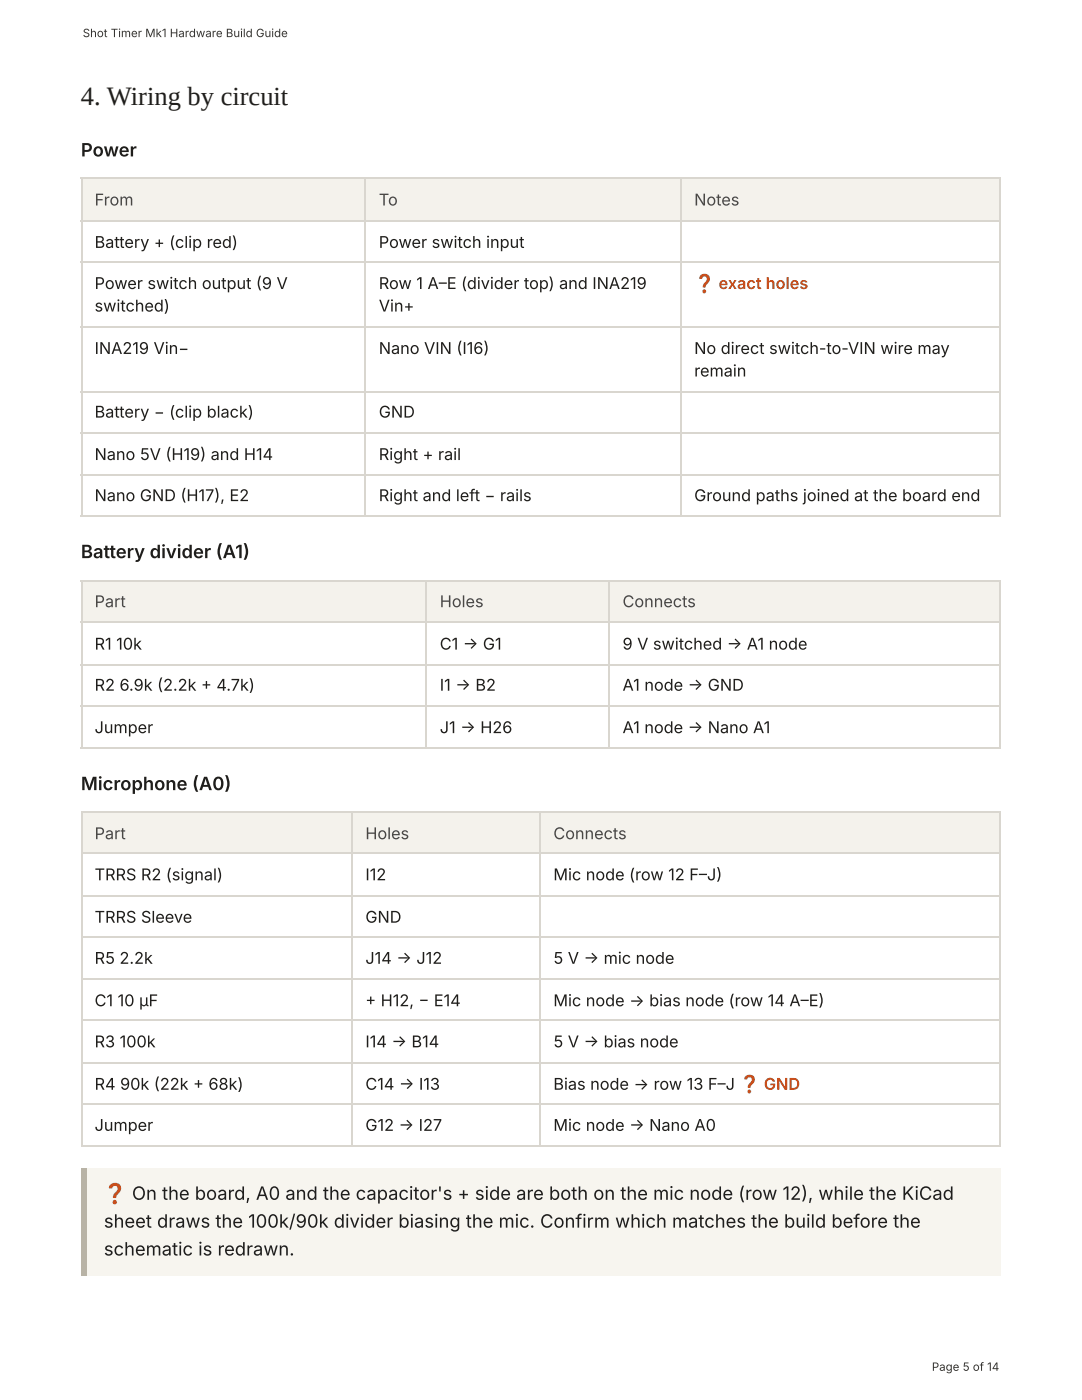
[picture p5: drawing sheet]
<svg xmlns="http://www.w3.org/2000/svg" width="216mm" height="279mm" viewBox="0 0 216 279" stroke-linecap="round" stroke-linejoin="round" font-family="sans-serif">
<defs><g id="words">
<text font-size="5.3" fill="#1f1e1c" x="16.1" y="20.9">4. Wiring by circuit</text>
<g font-size="3.7" fill="#1f1e1c">
<text x="16.1" y="31.2">Power</text>
<text x="16.1" y="111.4">Battery divider (A1)</text>
<text x="16.1" y="157.7">Microphone (A0)</text>
<text x="20.7" y="245">sheet draws the 100k/90k divider biasing the mic. Confirm which matches the build before the</text>
<text x="20.7" y="250.6">schematic is redrawn.</text>
</g>
<text font-size="3.7" fill="#b45309" x="20.7" y="239.4">❓ On the board, A0 and the capacitor's + side are both on the mic node (row 12), while the KiCad</text>
<g font-size="3.2" fill="#4a4843">
<text x="18.9" y="41">From</text>
<text x="75.6" y="41">To</text>
<text x="138.5" y="41">Notes</text>
<text x="18.9" y="121.2">Part</text>
<text x="87.8" y="121.2">Holes</text>
<text x="124.2" y="121.2">Connects</text>
<text x="18.9" y="167.5">Part</text>
<text x="72.9" y="167.5">Holes</text>
<text x="110.4" y="167.5">Connects</text>
</g>
<g font-size="3.2" fill="#1f1e1c">
<text x="18.9" y="49.5">Battery + (clip red)</text>
<text x="75.6" y="49.5">Power switch input</text>
<text x="18.9" y="57.7">Power switch output (9 V</text>
<text x="75.6" y="57.7">Row 1 A–E (divider top) and INA219</text>
<text x="18.9" y="62.2">switched)</text>
<text x="75.6" y="62.2">Vin+</text>
<text x="18.9" y="70.6">INA219 Vin−</text>
<text x="75.6" y="70.6">Nano VIN (I16)</text>
<text x="138.5" y="70.6">No direct switch-to-VIN wire may</text>
<text x="138.5" y="75.1">remain</text>
<text x="18.9" y="83.3">Battery − (clip black)</text>
<text x="75.6" y="83.3">GND</text>
<text x="18.9" y="91.8">Nano 5V (H19) and H14</text>
<text x="75.6" y="91.8">Right + rail</text>
<text x="18.9" y="100">Nano GND (H17), E2</text>
<text x="75.6" y="100">Right and left − rails</text>
<text x="138.5" y="100">Ground paths joined at the board end</text>
<text x="18.9" y="129.6">R1</text>
<text x="23.2" y="129.6">10k</text>
<text x="87.8" y="129.6">C1 → G1</text>
<text x="124.2" y="129.6">9 V switched → A1 node</text>
<text x="18.9" y="137.8">R2</text>
<text x="23.8" y="137.8">6.9k (2.2k + 4.7k)</text>
<text x="87.8" y="137.8">I1 → B2</text>
<text x="124.2" y="137.8">A1 node → GND</text>
<text x="18.9" y="146.3">Jumper</text>
<text x="87.8" y="146.3">J1 → H26</text>
<text x="124.2" y="146.3">A1 node → Nano A1</text>
<text x="18.9" y="175.7">TRRS R2 (signal)</text>
<text x="72.9" y="175.7">I12</text>
<text x="110.4" y="175.7">Mic node (row 12 F–J)</text>
<text x="18.9" y="184.1">TRRS Sleeve</text>
<text x="72.9" y="184.1">GND</text>
<text x="18.9" y="192.4">R5</text>
<text x="23.8" y="192.4">2.2k</text>
<text x="72.9" y="192.4">J14 → J12</text>
<text x="110.4" y="192.4">5 V → mic node</text>
<text x="18.9" y="200.8">C1</text>
<text x="23.5" y="200.8">10 µF</text>
<text x="72.9" y="200.8">+ H12, − E14</text>
<text x="110.4" y="200.8">Mic node → bias node (row 14 A–E)</text>
<text x="18.9" y="209">R3</text>
<text x="23.9" y="209">100k</text>
<text x="72.9" y="209">I14 → B14</text>
<text x="110.4" y="209">5 V → bias node</text>
<text x="18.9" y="217.5">R4</text>
<text x="24" y="217.5">90k (22k + 68k)</text>
<text x="72.9" y="217.5">C14 → I13</text>
<text x="110.4" y="217.5">Bias node → row 13 F–J ❓ GND</text>
<text x="18.9" y="225.7">Jumper</text>
<text x="72.9" y="225.7">G12 → I27</text>
<text x="110.4" y="225.7">Mic node → Nano A0</text>
</g>
<text font-size="3.2" fill="#b45309" x="138.5" y="57.7">❓ exact holes</text>
<g font-size="2.3" fill="#363431">
<text x="16.5" y="7.4">Shot Timer Mk1 Hardware Build Guide</text>
<text x="185.9" y="273.6">Page 5 of 14</text>
</g>
</g></defs>
<g fill="#f4f2ec">
<path d="M16.4 35.7h56.6v8.2h-56.6z"/>
<path d="M73 35.7h63v8.2h-63z"/>
<path d="M136 35.7h63.6v8.2h-63.6z"/>
</g>
<path d="M16.1 35.6h183.5M16.3 35.5v67.7M72.9 35.5v67.7M135.9 35.5v67.7M16.1 44.1h183.5M16.1 52.3h183.5M16.1 65.2h183.5M16.1 78.2h183.5M16.1 86.4h183.5M16.1 94.9h183.5M16.1 103.1h183.5" fill="none" stroke="#d9d6cf" stroke-width=".26"/>
<path d="M199.6 35.5v67.7" fill="none" stroke="#d9d6cf" stroke-width=".2"/>
<g fill="#f4f2ec">
<path d="M16.4 115.9h68.8v8.5h-68.8z"/>
<path d="M85.2 115.9h36.5v8.5h-36.5z"/>
<path d="M121.7 115.9h77.9v8.5h-77.9z"/>
</g>
<path d="M16.1 116h183.5M16.3 115.9v33.6M85.1 115.9v33.6M121.6 115.9v33.6M16.1 124.2h183.5M16.1 132.7h183.5M16.1 140.9h183.5M16.1 149.4h183.5" fill="none" stroke="#d9d6cf" stroke-width=".26"/>
<path d="M199.6 115.9v33.6" fill="none" stroke="#d9d6cf" stroke-width=".2"/>
<g fill="#f4f2ec">
<path d="M16.4 161.9h54v8.5h-54z"/>
<path d="M70.4 161.9h37.3v8.5h-37.3z"/>
<path d="M107.7 161.9h91.9v8.5h-91.9z"/>
</g>
<path d="M16.1 162.1h183.5M16.1 170.3h183.5M16.1 178.7h183.5M16.3 161.9v67M70.2 161.9v67M107.8 161.9v67M16.1 186.9h183.5M16.1 195.4h183.5M16.1 203.6h183.5M16.1 212.1h183.5M16.1 220.3h183.5M16.1 228.7h183.5" fill="none" stroke="#d9d6cf" stroke-width=".26"/>
<path d="M199.6 161.9v67" fill="none" stroke="#d9d6cf" stroke-width=".2"/>
<path d="M16.1 233.1h183.5v21.4h-183.5z" fill="#f7f5ef"/>
<path d="M16.1 233.1h1.1v21.4h-1.1z" fill="#b8b2a3"/>
<use href="#words"/>
</svg>
